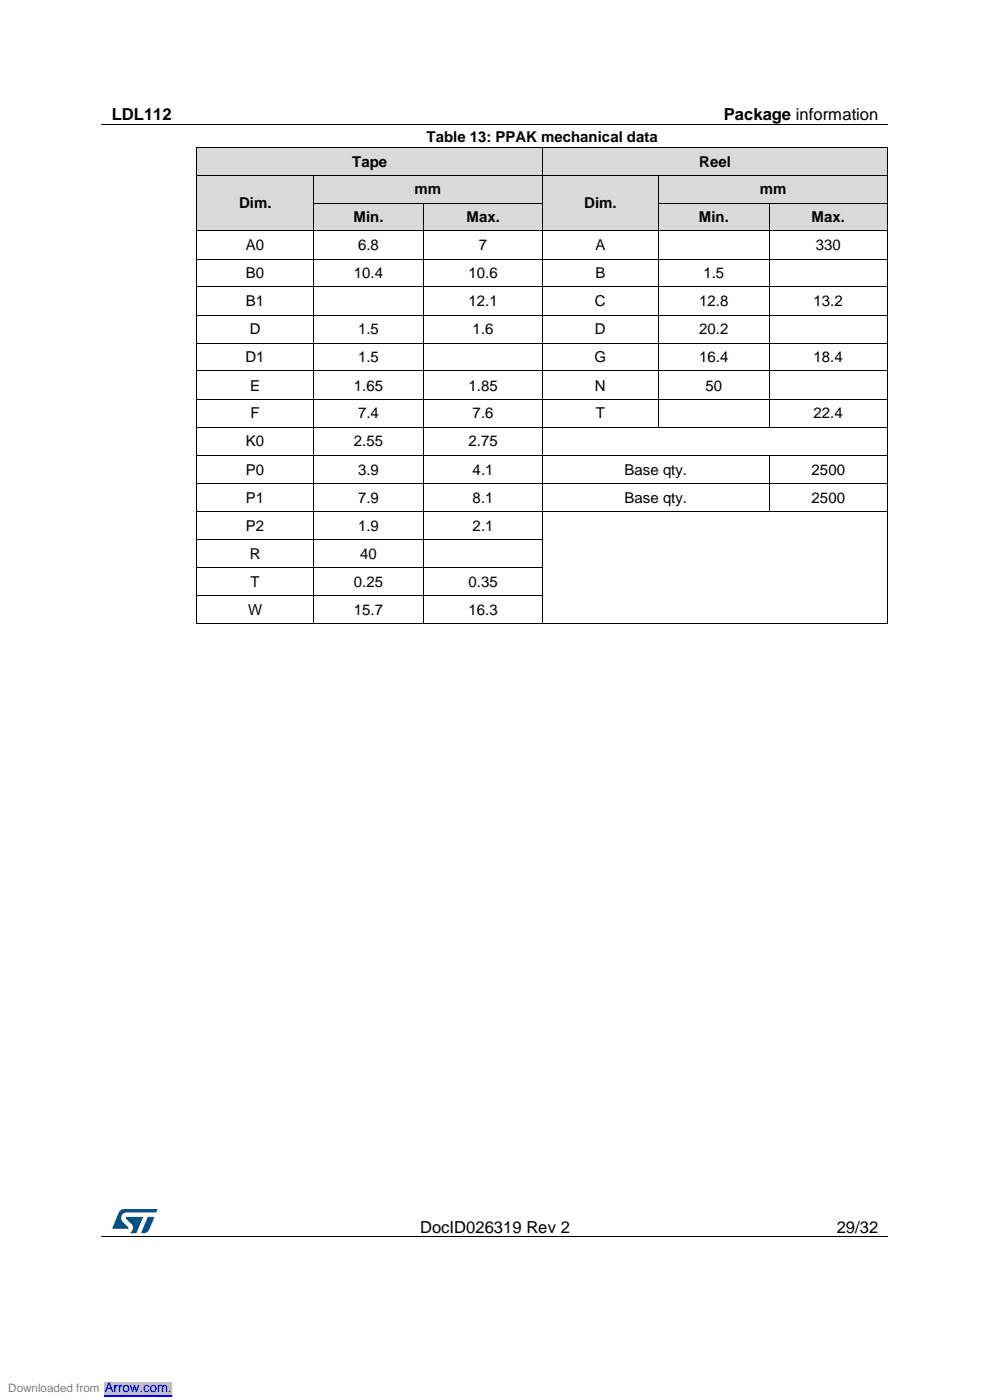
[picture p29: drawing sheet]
<svg xmlns="http://www.w3.org/2000/svg" width="210mm" height="297mm" viewBox="0 0 210 297" stroke-linecap="round" stroke-linejoin="round" font-family="sans-serif">
<defs><g id="words">
<g font-size="3.5">
<text x="23.7" y="25.5">LDL112</text>
<text x="153.6" y="25.5">Package information</text>
<text x="89.1" y="261.5">DocID026319 Rev 2</text>
<text x="177.5" y="261.5">29/32</text>
</g>
<g font-size="3.2">
<text x="74.7" y="35.4">Tape</text>
<text x="90.5" y="30.2">Table 13: PPAK mechanical data</text>
<text x="148.3" y="35.4">Reel</text>
<text x="87.9" y="41.2">mm</text>
<text x="161.2" y="41.2">mm</text>
<text x="50.7" y="44.2">Dim.</text>
<text x="75" y="47.1">Min.</text>
<text x="99" y="47.1">Max.</text>
<text x="123.9" y="44.2">Dim.</text>
<text x="148.2" y="47.1">Min.</text>
<text x="172.2" y="47.1">Max.</text>
<text x="52.2" y="53.1">A0</text>
<text x="76" y="53.1">6.8</text>
<text x="101.6" y="53.1">7</text>
<text x="126.3" y="53.1">A</text>
<text x="173.1" y="53.1">330</text>
<text x="52.2" y="59.1">B0</text>
<text x="75.1" y="59.1">10.4</text>
<text x="99.4" y="59.1">10.6</text>
<text x="126.3" y="59.1">B</text>
<text x="149.2" y="59.1">1.5</text>
<text x="52.2" y="65">B1</text>
<text x="99.4" y="65">12.1</text>
<text x="126.2" y="65">C</text>
<text x="148.3" y="65">12.8</text>
<text x="172.6" y="65">13.2</text>
<text x="53" y="71">D</text>
<text x="76" y="71">1.5</text>
<text x="100.3" y="71">1.6</text>
<text x="126.2" y="71">D</text>
<text x="148.3" y="71">20.2</text>
<text x="52.1" y="76.9">D1</text>
<text x="76" y="76.9">1.5</text>
<text x="126.1" y="76.9">G</text>
<text x="148.3" y="76.9">16.4</text>
<text x="172.6" y="76.9">18.4</text>
<text x="53.1" y="82.9">E</text>
<text x="75.1" y="82.9">1.65</text>
<text x="99.4" y="82.9">1.85</text>
<text x="126.2" y="82.9">N</text>
<text x="149.7" y="82.9">50</text>
<text x="53.1" y="88.8">F</text>
<text x="76" y="88.8">7.4</text>
<text x="100.3" y="88.8">7.6</text>
<text x="126.4" y="88.8">T</text>
<text x="172.6" y="88.8">22.4</text>
<text x="52.2" y="94.7">K0</text>
<text x="75.1" y="94.7">2.55</text>
<text x="99.4" y="94.7">2.75</text>
<text x="52.2" y="100.7">P0</text>
<text x="76" y="100.7">3.9</text>
<text x="100.3" y="100.7">4.1</text>
<text x="132.5" y="100.7">Base qty.</text>
<text x="172.2" y="100.7">2500</text>
<text x="52.2" y="106.6">P1</text>
<text x="76" y="106.6">7.9</text>
<text x="100.3" y="106.6">8.1</text>
<text x="132.5" y="106.6">Base qty.</text>
<text x="172.2" y="106.6">2500</text>
<text x="52.2" y="112.6">P2</text>
<text x="76" y="112.6">1.9</text>
<text x="100.3" y="112.6">2.1</text>
<text x="53" y="118.5">R</text>
<text x="76.4" y="118.5">40</text>
<text x="53.1" y="124.4">T</text>
<text x="75.1" y="124.4">0.25</text>
<text x="99.4" y="124.4">0.35</text>
<text x="52.6" y="130.4">W</text>
<text x="75.1" y="130.4">15.7</text>
<text x="99.4" y="130.4">16.3</text>
</g>
<text font-size="2.8" fill="#00f" x="22.2" y="295.2">Arrow.com.</text>
<text font-size="2.5" fill="#808080" x="1.8" y="295.2">Downloaded from</text>
</g></defs>
<path d="M21.5 26.5h166.8M21.5 262.4h166.8" fill="none" stroke="#000" stroke-width=".21"/>
<g fill="#000">
<path d="M104.7 26.4h.2v.1h-.2z" fill-rule="evenodd"/>
<path d="M61.6 262.3h.1v.2h-.1z" fill-rule="evenodd"/>
<path d="M148 262.3h.2v.2h-.2z" fill-rule="evenodd"/>
</g>
<g fill="#005288">
<path d="M25.4 256.9l.6-.4h.4l7 .1-.3 .6h-6.2a1.26 1.26 0 0 0-1.2 1.1 1.26 1.26 0 0 0 .8 1.4l.7 .6v.3l-3.4 .1z"/>
<path d="M31.4 258.2l1.3 .1-1 2.5a1.32 1.32 0 0 1-1.7 .7z"/>
<path d="M26.7 258.2l3.6 .1-1.4 3.3h-1.4a1.35 1.35 0 0 0 .7-1.2 1.35 1.35 0 0 0-.8-1.2l-.7-.6z"/>
</g>
<g fill="#d9d9d9">
<path d="M41.8 31.4h73.2v5.8h-73.2z" fill-rule="evenodd"/>
<path d="M43.7 31.4h69.4v5.8h-69.4z" fill-rule="evenodd"/>
<path d="M115.1 31.4h73.1v5.8h-73.1z" fill-rule="evenodd"/>
<path d="M116.9 31.4h69.5v5.8h-69.5z" fill-rule="evenodd"/>
</g>
<g fill="#000">
<path d="M41.7 31.3l.1 .1z" fill-rule="evenodd"/>
<path d="M41.7 31.3l.1 .1z" fill-rule="evenodd"/>
<path d="M115 31.3v.1z" fill-rule="evenodd"/>
<path d="M188.2 31.3l.1 .1z" fill-rule="evenodd"/>
<path d="M188.2 31.3l.1 .1z" fill-rule="evenodd"/>
</g>
<path d="M41.8 31.4v5.8M41.8 31.4h73.2M115 31.4v5.8M115 31.4h73.2M188.3 31.4v5.8" fill="none" stroke="#000" stroke-width=".21"/>
<g fill="#d9d9d9">
<path d="M41.8 37.3h24.7v11.6h-24.7z" fill-rule="evenodd"/>
<path d="M43.7 40.2h20.9v5.8h-20.9z" fill-rule="evenodd"/>
<path d="M66.5 37.3h48.5v5.8h-48.5z" fill-rule="evenodd"/>
<path d="M68.4 37.3h44.7v5.8h-44.7z" fill-rule="evenodd"/>
<path d="M115.1 37.3h24.6v11.6h-24.6z" fill-rule="evenodd"/>
<path d="M116.9 40.2h20.9v5.8h-20.9z" fill-rule="evenodd"/>
<path d="M139.8 37.3h48.4v5.8h-48.4z" fill-rule="evenodd"/>
<path d="M141.6 37.3h44.8v5.8h-44.8z" fill-rule="evenodd"/>
</g>
<g fill="#000">
<path d="M41.7 37.2l.1 .1z" fill-rule="evenodd"/>
<path d="M66.4 37.2l.1 .1z" fill-rule="evenodd"/>
<path d="M115 37.2v.1z" fill-rule="evenodd"/>
<path d="M139.7 37.2l.1 .1z" fill-rule="evenodd"/>
<path d="M188.2 37.2l.1 .1z" fill-rule="evenodd"/>
</g>
<path d="M41.8 37.3v5.8M41.8 37.3h24.6M115 37.3h24.7M139.7 37.3v5.8M139.8 37.3h48.4M188.3 37.3v5.8M66.5 43.1v-5.8h48.5v5.8" fill="none" stroke="#000" stroke-width=".21"/>
<g fill="#d9d9d9">
<path d="M66.5 43.1h23.4v5.8h-23.4z" fill-rule="evenodd"/>
<path d="M68.4 43.1h19.6v5.8h-19.6z" fill-rule="evenodd"/>
<path d="M90 43.1h25v5.8h-25z" fill-rule="evenodd"/>
<path d="M91.8 43.1h21.3v5.8h-21.3z" fill-rule="evenodd"/>
<path d="M139.8 43.1h23.3v5.8h-23.3z" fill-rule="evenodd"/>
<path d="M141.6 43.1h19.6v5.8h-19.6z" fill-rule="evenodd"/>
<path d="M163.2 43.1h25v5.8h-25z" fill-rule="evenodd"/>
<path d="M165.1 43.1h21.3v5.8h-21.3z" fill-rule="evenodd"/>
</g>
<g fill="#000">
<path d="M41.7 48.9h.2v.2h-.2z" fill-rule="evenodd"/>
<path d="M41.7 48.9h.2v.2h-.2z" fill-rule="evenodd"/>
<path d="M41.7 54.9h.2v.1h-.2z" fill-rule="evenodd"/>
<path d="M41.7 43.1h.1z" fill-rule="evenodd"/>
<path d="M41.9 48.9h.1v.2h-.1z" fill-rule="evenodd"/>
<path d="M66.4 48.9h.2v.2h-.2z" fill-rule="evenodd"/>
<path d="M66.4 54.9h.2v.1h-.2z" fill-rule="evenodd"/>
<path d="M66.4 43.1h.1z" fill-rule="evenodd"/>
<path d="M66.6 48.9h.1v.2h-.1z" fill-rule="evenodd"/>
<path d="M89.8 48.9h.2v.2h-.2z" fill-rule="evenodd"/>
<path d="M89.8 54.9h.2v.1h-.2z" fill-rule="evenodd"/>
<path d="M89.8 43.1h.1z" fill-rule="evenodd"/>
<path d="M90 48.9h.1v.2h-.1z" fill-rule="evenodd"/>
<path d="M114.9 48.9h.2v.2h-.2z" fill-rule="evenodd"/>
<path d="M114.9 54.9h.2v.1h-.2z" fill-rule="evenodd"/>
<path d="M115.1 48.9h.2v.2h-.2z" fill-rule="evenodd"/>
<path d="M139.7 48.9h.1v.2h-.1z" fill-rule="evenodd"/>
<path d="M139.7 54.9h.1v.1h-.1z" fill-rule="evenodd"/>
<path d="M139.7 43.1h.1z" fill-rule="evenodd"/>
<path d="M139.8 48.9h.2v.2h-.2z" fill-rule="evenodd"/>
<path d="M163.1 48.9h.1v.2h-.1z" fill-rule="evenodd"/>
<path d="M163.1 54.9h.1v.1h-.1z" fill-rule="evenodd"/>
<path d="M163.1 43.1h.1z" fill-rule="evenodd"/>
<path d="M163.2 48.9h.2v.2h-.2z" fill-rule="evenodd"/>
<path d="M188.2 48.9h.1v.2h-.1z" fill-rule="evenodd"/>
<path d="M188.2 48.9h.1v.2h-.1z" fill-rule="evenodd"/>
<path d="M188.2 54.9h.1v.1h-.1z" fill-rule="evenodd"/>
<path d="M188.2 43.1h.1z" fill-rule="evenodd"/>
<path d="M41.7 60.8h.2v.2h-.2z" fill-rule="evenodd"/>
<path d="M41.7 66.8h.2v.1h-.2z" fill-rule="evenodd"/>
<path d="M41.7 72.7h.2v.2h-.2z" fill-rule="evenodd"/>
<path d="M41.7 78.6h.2v.2h-.2z" fill-rule="evenodd"/>
<path d="M66.4 60.8h.2v.2h-.2z" fill-rule="evenodd"/>
<path d="M66.4 66.8h.2v.1h-.2z" fill-rule="evenodd"/>
<path d="M66.4 72.7h.2v.2h-.2z" fill-rule="evenodd"/>
<path d="M66.4 78.6h.2v.2h-.2z" fill-rule="evenodd"/>
<path d="M89.8 60.8h.2v.2h-.2z" fill-rule="evenodd"/>
<path d="M89.8 66.8h.2v.1h-.2z" fill-rule="evenodd"/>
<path d="M89.8 72.7h.2v.2h-.2z" fill-rule="evenodd"/>
<path d="M89.8 78.6h.2v.2h-.2z" fill-rule="evenodd"/>
<path d="M114.9 60.8h.2v.2h-.2z" fill-rule="evenodd"/>
<path d="M114.9 66.8h.2v.1h-.2z" fill-rule="evenodd"/>
<path d="M114.9 72.7h.2v.2h-.2z" fill-rule="evenodd"/>
<path d="M114.9 78.6h.2v.2h-.2z" fill-rule="evenodd"/>
<path d="M139.7 60.8h.1v.2h-.1z" fill-rule="evenodd"/>
<path d="M139.7 66.8h.1v.1h-.1z" fill-rule="evenodd"/>
<path d="M139.7 72.7h.1v.2h-.1z" fill-rule="evenodd"/>
<path d="M139.7 78.6h.1v.2h-.1z" fill-rule="evenodd"/>
<path d="M163.1 60.8h.1v.2h-.1z" fill-rule="evenodd"/>
<path d="M163.1 66.8h.1v.1h-.1z" fill-rule="evenodd"/>
<path d="M163.1 72.7h.1v.2h-.1z" fill-rule="evenodd"/>
<path d="M163.1 78.6h.1v.2h-.1z" fill-rule="evenodd"/>
<path d="M188.2 60.8h.1v.2h-.1z" fill-rule="evenodd"/>
<path d="M188.2 66.8h.1v.1h-.1z" fill-rule="evenodd"/>
<path d="M188.2 72.7h.1v.2h-.1z" fill-rule="evenodd"/>
<path d="M188.2 78.6h.1v.2h-.1z" fill-rule="evenodd"/>
<path d="M41.7 84.6h.2v.2h-.2z" fill-rule="evenodd"/>
<path d="M41.7 90.5h.2v.2h-.2z" fill-rule="evenodd"/>
<path d="M41.7 96.5h.2v.2h-.2z" fill-rule="evenodd"/>
<path d="M66.4 84.6h.2v.2h-.2z" fill-rule="evenodd"/>
<path d="M66.4 90.5h.2v.2h-.2z" fill-rule="evenodd"/>
<path d="M66.4 96.5h.2v.2h-.2z" fill-rule="evenodd"/>
<path d="M89.8 84.6h.2v.2h-.2z" fill-rule="evenodd"/>
<path d="M89.8 90.5h.2v.2h-.2z" fill-rule="evenodd"/>
<path d="M89.8 96.5h.2v.2h-.2z" fill-rule="evenodd"/>
<path d="M114.9 84.6h.2v.2h-.2z" fill-rule="evenodd"/>
<path d="M114.9 90.5h.2v.2h-.2z" fill-rule="evenodd"/>
<path d="M114.9 96.5h.2v.2h-.2z" fill-rule="evenodd"/>
<path d="M139.7 84.6h.1v.2h-.1z" fill-rule="evenodd"/>
<path d="M139.7 90.5h.1v.2h-.1z" fill-rule="evenodd"/>
<path d="M163.1 84.6h.1v.2h-.1z" fill-rule="evenodd"/>
<path d="M163.1 90.5h.1v.2h-.1z" fill-rule="evenodd"/>
<path d="M163.1 96.5h.1v.2h-.1z" fill-rule="evenodd"/>
<path d="M188.2 84.6h.1v.2h-.1z" fill-rule="evenodd"/>
<path d="M188.2 90.5h.1v.2h-.1z" fill-rule="evenodd"/>
<path d="M188.2 96.5h.1v.2h-.1z" fill-rule="evenodd"/>
<path d="M41.7 102.4h.2v.2h-.2z" fill-rule="evenodd"/>
<path d="M41.7 108.3h.2v.2h-.2z" fill-rule="evenodd"/>
<path d="M41.7 114.3h.2v.2h-.2z" fill-rule="evenodd"/>
<path d="M66.4 102.4h.2v.2h-.2z" fill-rule="evenodd"/>
<path d="M66.4 108.3h.2v.2h-.2z" fill-rule="evenodd"/>
<path d="M66.4 114.3h.2v.2h-.2z" fill-rule="evenodd"/>
<path d="M89.8 102.4h.2v.2h-.2z" fill-rule="evenodd"/>
<path d="M89.8 108.3h.2v.2h-.2z" fill-rule="evenodd"/>
<path d="M89.8 114.3h.2v.2h-.2z" fill-rule="evenodd"/>
<path d="M114.9 102.4h.2v.2h-.2z" fill-rule="evenodd"/>
<path d="M114.9 108.3h.2v.2h-.2z" fill-rule="evenodd"/>
<path d="M114.9 114.3h.2v.2h-.2z" fill-rule="evenodd"/>
<path d="M163.1 102.4h.1v.2h-.1z" fill-rule="evenodd"/>
<path d="M163.1 108.3h.1v.2h-.1z" fill-rule="evenodd"/>
<path d="M188.2 102.4h.1v.2h-.1z" fill-rule="evenodd"/>
<path d="M188.2 108.3h.1v.2h-.1z" fill-rule="evenodd"/>
<path d="M188.2 114.3h.1v.2h-.1z" fill-rule="evenodd"/>
<path d="M41.7 120.2h.2v.2h-.2z" fill-rule="evenodd"/>
<path d="M41.7 126.2h.2v.2h-.2z" fill-rule="evenodd"/>
<path d="M41.7 132.1h.2v.2h-.2z" fill-rule="evenodd"/>
<path d="M41.7 132.1h.2v.2h-.2z" fill-rule="evenodd"/>
<path d="M66.4 120.2h.2v.2h-.2z" fill-rule="evenodd"/>
<path d="M66.4 126.2h.2v.2h-.2z" fill-rule="evenodd"/>
<path d="M66.4 132.1h.2v.2h-.2z" fill-rule="evenodd"/>
<path d="M89.8 120.2h.2v.2h-.2z" fill-rule="evenodd"/>
<path d="M89.8 126.2h.2v.2h-.2z" fill-rule="evenodd"/>
<path d="M89.8 132.1h.2v.2h-.2z" fill-rule="evenodd"/>
<path d="M114.9 120.2h.2v.2h-.2z" fill-rule="evenodd"/>
<path d="M114.9 126.2h.2v.2h-.2z" fill-rule="evenodd"/>
<path d="M114.9 132.1h.2v.2h-.2z" fill-rule="evenodd"/>
<path d="M188.2 120.2h.1v.2h-.1z" fill-rule="evenodd"/>
<path d="M188.2 126.2h.1v.2h-.1z" fill-rule="evenodd"/>
<path d="M188.2 132.1h.1v.2h-.1z" fill-rule="evenodd"/>
<path d="M188.2 132.1h.1v.2h-.1z" fill-rule="evenodd"/>
</g>
<g fill="none" stroke="#000" stroke-width=".21">
<path d="M41.8 43.1v5.8M41.8 49.1v5.8M41.8 55v5.8M41.9 55h24.5M42 49h24.4M66.5 43.1v5.8M66.5 49.1v5.8M66.5 55v5.8M66.5 43.1h23.3M66.6 55h23.2M66.7 49h23.1M89.9 43.1v5.8"/>
<path d="M89.9 49.1v5.8M89.9 55v5.8M89.9 43.1h25.1M90 55h24.9M90.1 49h24.8M115 43.1v5.8M115 49.1v5.8M115 55v5.8M115.1 55h24.5M115.3 49h24.3M139.7 49.1v5.8M139.7 55v5.8"/>
<path d="M139.7 43.1v5.8M139.8 43.1h23.3M139.8 55h23.3M140 49h23.1M163.1 43.1v5.8M163.1 49.1v5.8M163.1 55v5.8M163.2 43.1h25M163.2 55h25M163.4 49h24.8M188.3 43.1v5.8M188.3 49.1v5.8"/>
<path d="M188.3 55v5.8M41.8 61v5.8M41.8 66.9v5.8M41.8 72.9v5.7M41.8 78.8v5.8M41.9 60.9h24.5M41.9 66.9h24.5M41.9 72.8h24.5M41.9 78.7h24.5M66.5 61v5.8M66.5 66.9v5.8M66.5 72.9v5.7"/>
<path d="M66.5 78.8v5.8M66.6 60.9h23.2M66.6 66.9h23.2M66.6 72.8h23.2M66.6 78.7h23.2M89.9 61v5.8M89.9 66.9v5.8M89.9 72.9v5.7M89.9 78.8v5.8M90 60.9h24.9M90 66.9h24.9M90 72.8h24.9"/>
<path d="M90 78.7h24.9M115 61v5.8M115 66.9v5.8M115 72.9v5.7M115 78.8v5.8M115.1 60.9h24.5M115.1 66.9h24.5M115.1 72.8h24.5M115.1 78.7h24.5M139.7 61v5.8M139.7 66.9v5.8M139.7 72.9v5.7"/>
<path d="M139.7 78.8v5.8M139.8 60.9h23.3M139.8 66.9h23.3M139.8 72.8h23.3M139.8 78.7h23.3M163.1 61v5.8M163.1 66.9v5.8M163.1 72.9v5.7M163.1 78.8v5.8M163.2 60.9h25M163.2 66.9h25M163.2 72.8h25"/>
<path d="M163.2 78.7h25M188.3 61v5.8M188.3 66.9v5.8M188.3 72.9v5.7M188.3 78.8v5.8M41.8 84.8v5.7M41.8 90.7v5.8M41.8 96.7v5.7M41.9 84.7h24.5M41.9 90.6h24.5M41.9 96.6h24.5M66.5 84.8v5.7"/>
<path d="M66.5 90.7v5.8M66.5 96.7v5.7M66.6 84.7h23.2M66.6 90.6h23.2M66.6 96.6h23.2M89.9 84.8v5.7M89.9 90.7v5.8M89.9 96.7v5.7M90 84.7h24.9M90 90.6h24.9M90 96.6h24.9M115 84.8v5.7"/>
<path d="M115 90.7v5.8M115 96.7v5.7M115.1 84.7h24.5M115.1 90.6h24.5M115.1 96.6h48M139.7 84.8v5.7M139.8 84.7h23.3M139.8 90.6h23.3M163.1 84.8v5.7M163.1 96.7v5.7M163.2 84.7h25M163.2 90.6h25"/>
<path d="M163.2 96.6h25M188.3 84.8v5.7M188.3 90.7v5.8M188.3 96.7v5.7M41.8 102.6v5.7M41.8 108.5v5.8M41.8 114.5v5.7M41.9 102.5h24.5M41.9 108.4h24.5M41.9 114.4h24.5M66.5 102.6v5.7M66.5 108.5v5.8"/>
<path d="M66.5 114.5v5.7M66.6 102.5h23.2M66.6 108.4h23.2M66.6 114.4h23.2M89.9 102.6v5.7M89.9 108.5v5.8M89.9 114.5v5.7M90 102.5h24.9M90 108.4h24.9M90 114.4h24.9M115 102.6v5.7M115 108.5v5.8"/>
<path d="M115 114.5v5.7M115.1 102.5h48M115.1 108.4h48M163.1 102.6v5.7M163.2 102.5h25M163.2 108.4h25M188.3 102.6v5.7M188.3 108.5v5.8M188.3 114.5v5.7M41.8 120.4v5.8M41.8 126.4v5.7M41.9 120.3h24.5"/>
<path d="M41.9 126.3h24.5M41.9 132.2h24.5M66.5 120.4v5.8M66.5 126.4v5.7M66.6 120.3h23.2M66.6 126.3h23.2M66.6 132.2h23.2M89.9 120.4v5.8M89.9 126.4v5.7M90 120.3h24.9M90 126.3h24.9M90 132.2h24.9"/>
<path d="M115 120.4v5.8M115 126.4v5.7M115.1 132.2h73.1M188.3 120.4v5.8M188.3 126.4v5.7"/>
</g>
<path d="M0 294.5h70.6" fill="none" stroke="#fff" stroke-width="2.5" stroke-linecap="butt"/>
<path d="M22.2 293.2h14.3v2.6h-14.3z" fill="#c0c0c0"/>
<path d="M22.2 296.2h14.3" fill="none" stroke="#00f" stroke-width=".21"/>
<path d="M0 294.5h70.6" fill="none" stroke="#fff" stroke-width="2.5" stroke-linecap="butt"/>
<path d="M22.2 293.2h14.3v2.6h-14.3z" fill="#c0c0c0"/>
<path d="M22.2 296.2h14.3" fill="none" stroke="#00f" stroke-width=".21"/>
<path d="M0 294.5h70.6" fill="none" stroke="#fff" stroke-width="2.5" stroke-linecap="butt"/>
<path d="M22.2 293.2h14.3v2.6h-14.3z" fill="#c0c0c0"/>
<path d="M22.2 296.2h14.3" fill="none" stroke="#00f" stroke-width=".21"/>
<path d="M0 294.5h70.6" fill="none" stroke="#fff" stroke-width="2.5" stroke-linecap="butt"/>
<path d="M22.2 293.2h14.3v2.6h-14.3z" fill="#c0c0c0"/>
<path d="M22.2 296.2h14.3" fill="none" stroke="#00f" stroke-width=".21"/>
<path d="M0 294.5h70.6" fill="none" stroke="#fff" stroke-width="2.5" stroke-linecap="butt"/>
<path d="M22.2 293.2h14.3v2.6h-14.3z" fill="#c0c0c0"/>
<path d="M22.2 296.2h14.3" fill="none" stroke="#00f" stroke-width=".21"/>
<path d="M0 294.5h70.6" fill="none" stroke="#fff" stroke-width="2.5" stroke-linecap="butt"/>
<path d="M22.2 293.2h14.3v2.6h-14.3z" fill="#c0c0c0"/>
<path d="M22.2 296.2h14.3" fill="none" stroke="#00f" stroke-width=".21"/>
<path d="M0 294.5h70.6" fill="none" stroke="#fff" stroke-width="2.5" stroke-linecap="butt"/>
<path d="M22.2 293.2h14.3v2.6h-14.3z" fill="#c0c0c0"/>
<path d="M22.2 296.2h14.3" fill="none" stroke="#00f" stroke-width=".21"/>
<path d="M0 294.5h70.6" fill="none" stroke="#fff" stroke-width="2.5" stroke-linecap="butt"/>
<path d="M22.2 293.2h14.3v2.6h-14.3z" fill="#c0c0c0"/>
<path d="M22.2 296.2h14.3" fill="none" stroke="#00f" stroke-width=".21"/>
<path d="M0 294.5h70.6" fill="none" stroke="#fff" stroke-width="2.5" stroke-linecap="butt"/>
<path d="M22.2 293.2h14.3v2.6h-14.3z" fill="#c0c0c0"/>
<path d="M22.2 296.2h14.3" fill="none" stroke="#00f" stroke-width=".21"/>
<path d="M0 294.5h70.6" fill="none" stroke="#fff" stroke-width="2.5" stroke-linecap="butt"/>
<path d="M22.2 293.2h14.3v2.6h-14.3z" fill="#c0c0c0"/>
<path d="M22.2 296.2h14.3" fill="none" stroke="#00f" stroke-width=".21"/>
<path d="M0 294.5h70.6" fill="none" stroke="#fff" stroke-width="2.5" stroke-linecap="butt"/>
<path d="M22.2 293.2h14.3v2.6h-14.3z" fill="#c0c0c0"/>
<path d="M22.2 296.2h14.3" fill="none" stroke="#00f" stroke-width=".21"/>
<path d="M0 294.5h70.6" fill="none" stroke="#fff" stroke-width="2.5" stroke-linecap="butt"/>
<path d="M22.2 293.2h14.3v2.6h-14.3z" fill="#c0c0c0"/>
<path d="M22.2 296.2h14.3" fill="none" stroke="#00f" stroke-width=".21"/>
<path d="M0 294.5h70.6" fill="none" stroke="#fff" stroke-width="2.5" stroke-linecap="butt"/>
<path d="M22.2 293.2h14.3v2.6h-14.3z" fill="#c0c0c0"/>
<path d="M22.2 296.2h14.3" fill="none" stroke="#00f" stroke-width=".21"/>
<path d="M0 294.5h70.6" fill="none" stroke="#fff" stroke-width="2.5" stroke-linecap="butt"/>
<path d="M22.2 293.2h14.3v2.6h-14.3z" fill="#c0c0c0"/>
<path d="M22.2 296.2h14.3" fill="none" stroke="#00f" stroke-width=".21"/>
<path d="M0 294.5h70.6" fill="none" stroke="#fff" stroke-width="2.5" stroke-linecap="butt"/>
<path d="M22.2 293.2h14.3v2.6h-14.3z" fill="#c0c0c0"/>
<path d="M22.2 296.2h14.3" fill="none" stroke="#00f" stroke-width=".21"/>
<path d="M0 294.5h70.6" fill="none" stroke="#fff" stroke-width="2.5" stroke-linecap="butt"/>
<path d="M22.2 293.2h14.3v2.6h-14.3z" fill="#c0c0c0"/>
<path d="M22.2 296.2h14.3" fill="none" stroke="#00f" stroke-width=".21"/>
<path d="M0 294.5h70.6" fill="none" stroke="#fff" stroke-width="2.5" stroke-linecap="butt"/>
<path d="M22.2 293.2h14.3v2.6h-14.3z" fill="#c0c0c0"/>
<path d="M22.2 296.2h14.3" fill="none" stroke="#00f" stroke-width=".21"/>
<path d="M0 294.5h70.6" fill="none" stroke="#fff" stroke-width="2.5" stroke-linecap="butt"/>
<path d="M22.2 293.2h14.3v2.6h-14.3z" fill="#c0c0c0"/>
<path d="M22.2 296.2h14.3" fill="none" stroke="#00f" stroke-width=".21"/>
<path d="M0 294.5h70.6" fill="none" stroke="#fff" stroke-width="2.5" stroke-linecap="butt"/>
<path d="M22.2 293.2h14.3v2.6h-14.3z" fill="#c0c0c0"/>
<path d="M22.2 296.2h14.3" fill="none" stroke="#00f" stroke-width=".21"/>
<path d="M0 294.5h70.6" fill="none" stroke="#fff" stroke-width="2.5" stroke-linecap="butt"/>
<path d="M22.2 293.2h14.3v2.6h-14.3z" fill="#c0c0c0"/>
<path d="M22.2 296.2h14.3" fill="none" stroke="#00f" stroke-width=".21"/>
<path d="M0 294.5h70.6" fill="none" stroke="#fff" stroke-width="2.5" stroke-linecap="butt"/>
<path d="M22.2 293.2h14.3v2.6h-14.3z" fill="#c0c0c0"/>
<path d="M22.2 296.2h14.3" fill="none" stroke="#00f" stroke-width=".21"/>
<path d="M0 294.5h70.6" fill="none" stroke="#fff" stroke-width="2.5" stroke-linecap="butt"/>
<path d="M22.2 293.2h14.3v2.6h-14.3z" fill="#c0c0c0"/>
<path d="M22.2 296.2h14.3" fill="none" stroke="#00f" stroke-width=".21"/>
<path d="M0 294.5h70.6" fill="none" stroke="#fff" stroke-width="2.5" stroke-linecap="butt"/>
<path d="M22.2 293.2h14.3v2.6h-14.3z" fill="#c0c0c0"/>
<path d="M22.2 296.2h14.3" fill="none" stroke="#00f" stroke-width=".21"/>
<path d="M0 294.5h70.6" fill="none" stroke="#fff" stroke-width="2.5" stroke-linecap="butt"/>
<path d="M22.2 293.2h14.3v2.6h-14.3z" fill="#c0c0c0"/>
<path d="M22.2 296.2h14.3" fill="none" stroke="#00f" stroke-width=".21"/>
<path d="M0 294.5h70.6" fill="none" stroke="#fff" stroke-width="2.5" stroke-linecap="butt"/>
<path d="M22.2 293.2h14.3v2.6h-14.3z" fill="#c0c0c0"/>
<path d="M22.2 296.2h14.3" fill="none" stroke="#00f" stroke-width=".21"/>
<path d="M0 294.5h70.6" fill="none" stroke="#fff" stroke-width="2.5" stroke-linecap="butt"/>
<path d="M22.2 293.2h14.3v2.6h-14.3z" fill="#c0c0c0"/>
<path d="M22.2 296.2h14.3" fill="none" stroke="#00f" stroke-width=".21"/>
<path d="M0 294.5h70.6" fill="none" stroke="#fff" stroke-width="2.5" stroke-linecap="butt"/>
<path d="M22.2 293.2h14.3v2.6h-14.3z" fill="#c0c0c0"/>
<path d="M22.2 296.2h14.3" fill="none" stroke="#00f" stroke-width=".21"/>
<path d="M0 294.5h70.6" fill="none" stroke="#fff" stroke-width="2.5" stroke-linecap="butt"/>
<path d="M22.2 293.2h14.3v2.6h-14.3z" fill="#c0c0c0"/>
<path d="M22.2 296.2h14.3" fill="none" stroke="#00f" stroke-width=".21"/>
<path d="M0 294.5h70.6" fill="none" stroke="#fff" stroke-width="2.5" stroke-linecap="butt"/>
<path d="M22.2 293.2h14.3v2.6h-14.3z" fill="#c0c0c0"/>
<path d="M22.2 296.2h14.3" fill="none" stroke="#00f" stroke-width=".21"/>
<use href="#words"/>
</svg>
